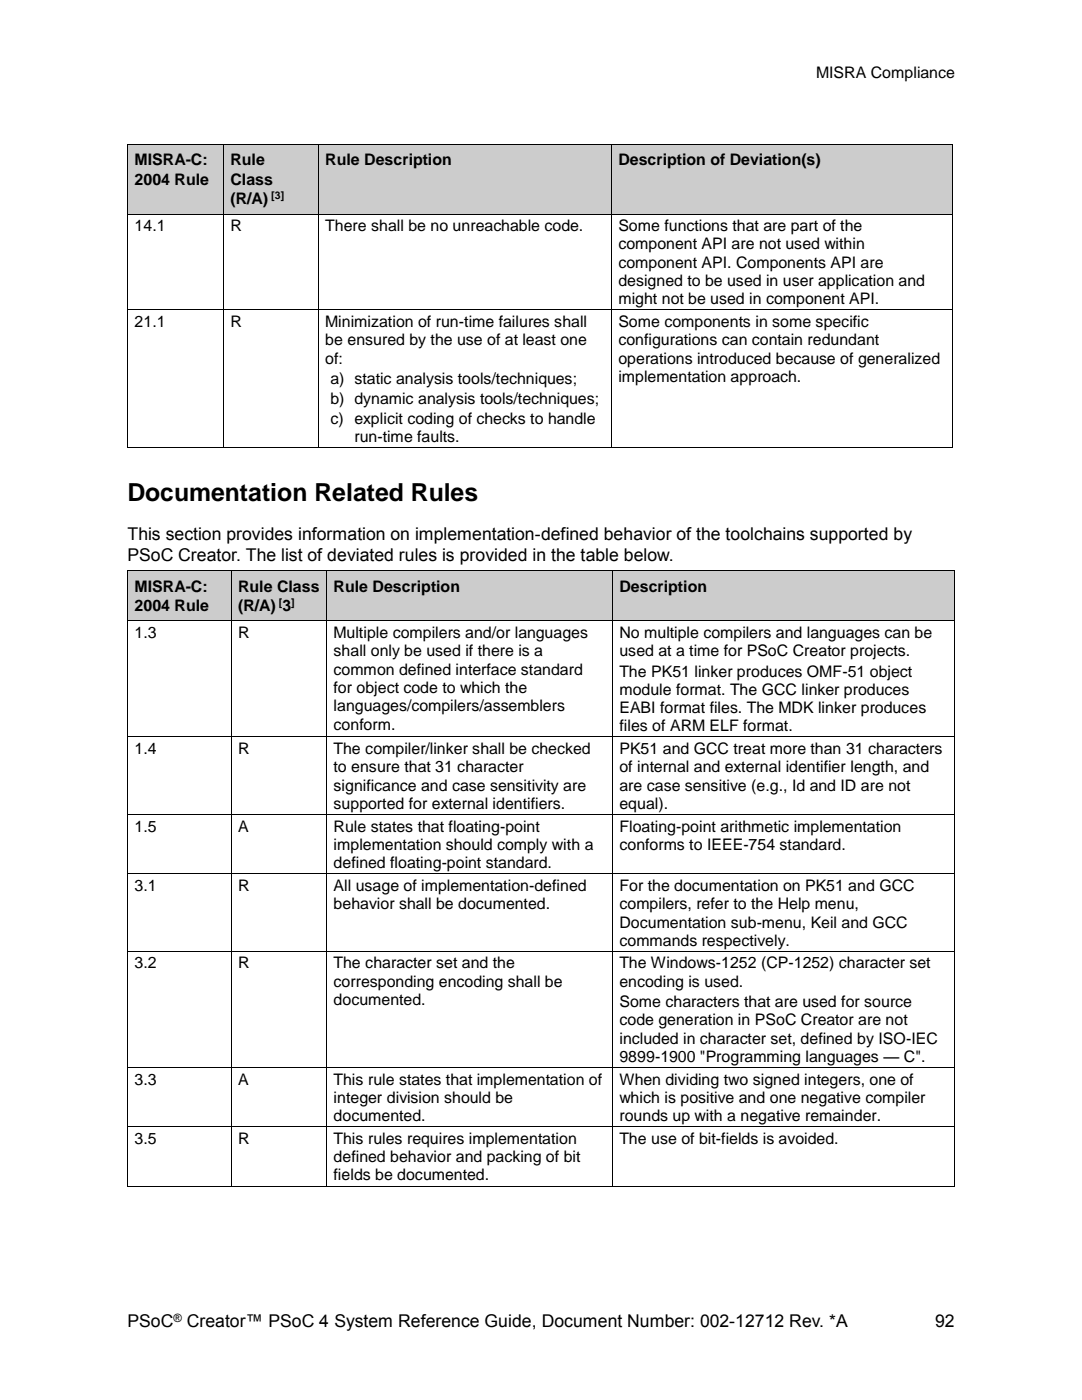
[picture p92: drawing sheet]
<svg xmlns="http://www.w3.org/2000/svg" width="216mm" height="279mm" viewBox="0 0 216 279" stroke-linecap="round" stroke-linejoin="round" font-family="sans-serif">
<defs><g id="words">
<text font-size="5" x="25.4" y="100">Documentation Related Rules</text>
<g font-size="3.5">
<text x="25.4" y="107.7">This section provides information on implementation-defined behavior of the toolchains supported by</text>
<text x="25.4" y="112">PSoC Creator. The list of deviated rules is provided in the table below.</text>
<text x="25.4" y="264.9">PSoC</text>
<text x="37.3" y="264.9">Creator™ PSoC 4 System Reference Guide, Document Number: 002-12712 Rev. *A</text>
<text x="186.6" y="264.9">92</text>
</g>
<g font-size="3.2">
<text x="162.8" y="15.7">MISRA Compliance</text>
<text x="26.8" y="33">MISRA-C:</text>
<text x="46" y="33">Rule</text>
<text x="64.9" y="33">Rule Description</text>
<text x="123.4" y="33">Description of Deviation(s)</text>
<text x="26.8" y="36.9">2004 Rule</text>
<text x="46" y="36.9">Class</text>
<text x="46" y="40.8">(R/A)</text>
<text x="26.8" y="46.1">14.1</text>
<text x="46" y="46.1">R</text>
<text x="64.9" y="46.1">There shall be no unreachable code.</text>
<text x="123.4" y="46.1">Some functions that are part of the</text>
<text x="123.4" y="49.8">component API are not used within</text>
<text x="123.4" y="53.4">component API. Components API are</text>
<text x="123.4" y="57.1">designed to be used in user application and</text>
<text x="26.8" y="65.2">21.1</text>
<text x="46" y="65.2">R</text>
<text x="64.9" y="65.2">Minimization of run-time failures shall</text>
<text x="123.4" y="60.8">might not be used in component API.</text>
<text x="123.4" y="65.2">Some components in some specific</text>
<text x="64.9" y="68.9">be ensured by the use of at least one</text>
<text x="123.4" y="68.9">configurations can contain redundant</text>
<text x="64.9" y="72.6">of:</text>
<text x="65.9" y="76.6">a) static analysis tools/techniques;</text>
<text x="123.4" y="72.6">operations introduced because of generalized</text>
<text x="123.4" y="76.2">implementation approach.</text>
<text x="65.9" y="80.6">b) dynamic analysis tools/techniques;</text>
<text x="65.9" y="84.6">c) explicit coding of checks to handle</text>
<text x="70.7" y="88.2">run-time faults.</text>
<text x="26.8" y="118.1">MISRA-C:</text>
<text x="47.5" y="118.1">Rule Class</text>
<text x="66.6" y="118.1">Rule Description</text>
<text x="123.6" y="118.1">Description</text>
<text x="26.8" y="122">2004 Rule</text>
<text x="47.5" y="122">(R/A) 3</text>
<text x="26.8" y="127.3">1.3</text>
<text x="47.5" y="127.3">R</text>
<text x="66.6" y="127.3">Multiple compilers and/or languages</text>
<text x="66.6" y="131">shall only be used if there is a</text>
<text x="123.6" y="127.3">No multiple compilers and languages can be</text>
<text x="123.6" y="131">used at a time for PSoC Creator projects.</text>
<text x="66.6" y="134.6">common defined interface standard</text>
<text x="123.6" y="135">The PK51 linker produces OMF-51 object</text>
<text x="66.6" y="138.3">for object code to which the</text>
<text x="66.6" y="142">languages/compilers/assemblers</text>
<text x="123.6" y="138.7">module format. The GCC linker produces</text>
<text x="123.6" y="142.3">EABI format files. The MDK linker produces</text>
<text x="66.6" y="145.6">conform.</text>
<text x="123.6" y="145.9">files of ARM ELF format.</text>
<text x="26.8" y="150.5">1.4</text>
<text x="47.5" y="150.5">R</text>
<text x="66.6" y="150.5">The compiler/linker shall be checked</text>
<text x="66.6" y="154.2">to ensure that 31 character</text>
<text x="123.6" y="150.5">PK51 and GCC treat more than 31 characters</text>
<text x="123.6" y="154.2">of internal and external identifier length, and</text>
<text x="66.6" y="157.8">significance and case sensitivity are</text>
<text x="66.6" y="161.4">supported for external identifiers.</text>
<text x="123.6" y="157.8">are case sensitive (e.g., Id and ID are not</text>
<text x="123.6" y="161.4">equal).</text>
<text x="26.8" y="166">1.5</text>
<text x="47.5" y="166">A</text>
<text x="66.6" y="166">Rule states that floating-point</text>
<text x="123.6" y="166">Floating-point arithmetic implementation</text>
<text x="66.6" y="169.6">implementation should comply with a</text>
<text x="66.6" y="173.3">defined floating-point standard.</text>
<text x="123.6" y="169.6">conforms to IEEE-754 standard.</text>
<text x="26.8" y="177.8">3.1</text>
<text x="47.5" y="177.8">R</text>
<text x="66.6" y="177.8">All usage of implementation-defined</text>
<text x="123.6" y="177.8">For the documentation on PK51 and GCC</text>
<text x="66.6" y="181.5">behavior shall be documented.</text>
<text x="123.6" y="181.5">compilers, refer to the Help menu,</text>
<text x="123.6" y="185.1">Documentation sub-menu, Keil and GCC</text>
<text x="123.6" y="188.8">commands respectively.</text>
<text x="26.8" y="193.3">3.2</text>
<text x="47.5" y="193.3">R</text>
<text x="66.6" y="193.3">The character set and the</text>
<text x="66.6" y="197">corresponding encoding shall be</text>
<text x="123.6" y="193.3">The Windows-1252 (CP-1252) character set</text>
<text x="123.6" y="197">encoding is used.</text>
<text x="66.6" y="200.6">documented.</text>
<text x="123.6" y="200.9">Some characters that are used for source</text>
<text x="123.6" y="204.6">code generation in PSoC Creator are not</text>
<text x="123.6" y="208.3">included in character set, defined by ISO-IEC</text>
<text x="123.6" y="211.9">9899-1900 &quot;Programming languages — C&quot;.</text>
<text x="26.8" y="216.4">3.3</text>
<text x="47.5" y="216.4">A</text>
<text x="66.6" y="216.4">This rule states that implementation of</text>
<text x="66.6" y="220.1">integer division should be</text>
<text x="123.6" y="216.4">When dividing two signed integers, one of</text>
<text x="123.6" y="220.1">which is positive and one negative compiler</text>
<text x="66.6" y="223.8">documented.</text>
<text x="123.6" y="223.8">rounds up with a negative remainder.</text>
<text x="26.8" y="228.3">3.5</text>
<text x="47.5" y="228.3">R</text>
<text x="66.6" y="228.3">This rules requires implementation</text>
<text x="66.6" y="231.9">defined behavior and packing of bit</text>
<text x="123.6" y="228.3">The use of bit-fields is avoided.</text>
<text x="66.6" y="235.6">fields be documented.</text>
</g>
<text font-size="2.3" x="34.6" y="263.8">®</text>
<g font-size="2.1">
<text x="54.1" y="39.7">[3]</text>
<text x="55.6" y="121">[</text>
<text x="58.1" y="121">]</text>
</g>
</g></defs>
<g fill="#ccc">
<path d="M25.6 28.9h18.9v13.7h-18.9z" fill-rule="evenodd"/>
<path d="M25.6 28.9h18.9v4.9h-18.9z" fill-rule="evenodd"/>
<path d="M25.6 33.8h18.9v4.9h-18.9z" fill-rule="evenodd"/>
<path d="M44.7 28.9h18.7v13.7h-18.7z" fill-rule="evenodd"/>
<path d="M44.7 28.9h18.7v4.9h-18.7z" fill-rule="evenodd"/>
<path d="M44.7 33.8h18.7v3.9h-18.7z" fill-rule="evenodd"/>
<path d="M44.7 37.7h18.7v4.9h-18.7z" fill-rule="evenodd"/>
<path d="M63.6 28.9h58.3v13.7h-58.3z" fill-rule="evenodd"/>
<path d="M63.6 28.9h58.3v6h-58.3z" fill-rule="evenodd"/>
<path d="M122.1 28.9h67.8v13.7h-67.8z" fill-rule="evenodd"/>
<path d="M122.1 28.9h67.8v6h-67.8z" fill-rule="evenodd"/>
</g>
<g fill="#000">
<path d="M25.4 28.7h.2v.2h-.2z" fill-rule="evenodd"/>
<path d="M25.4 28.7h.2v.2h-.2z" fill-rule="evenodd"/>
<path d="M44.5 28.7h.2v.2h-.2z" fill-rule="evenodd"/>
<path d="M63.4 28.7h.2v.2h-.2z" fill-rule="evenodd"/>
<path d="M121.9 28.7h.2v.2h-.2z" fill-rule="evenodd"/>
<path d="M189.9 28.7h.2v.2h-.2z" fill-rule="evenodd"/>
<path d="M189.9 28.7h.2v.2h-.2z" fill-rule="evenodd"/>
<path d="M25.4 42.6h.2v.2h-.2z" fill-rule="evenodd"/>
<path d="M44.5 42.6h.2v.2h-.2z" fill-rule="evenodd"/>
<path d="M63.4 42.6h.2v.2h-.2z" fill-rule="evenodd"/>
<path d="M121.9 42.6h.2v.2h-.2z" fill-rule="evenodd"/>
<path d="M189.9 42.6h.2v.2h-.2z" fill-rule="evenodd"/>
<path d="M25.4 61.8h.2v.1h-.2z" fill-rule="evenodd"/>
<path d="M44.5 61.8h.2v.1h-.2z" fill-rule="evenodd"/>
<path d="M63.4 61.8h.2v.1h-.2z" fill-rule="evenodd"/>
<path d="M121.9 61.8h.2v.1h-.2z" fill-rule="evenodd"/>
<path d="M189.9 61.8h.2v.1h-.2z" fill-rule="evenodd"/>
<path d="M25.4 89.3h.2v.2h-.2z" fill-rule="evenodd"/>
<path d="M25.4 89.3h.2v.2h-.2z" fill-rule="evenodd"/>
<path d="M44.5 89.3h.2v.2h-.2z" fill-rule="evenodd"/>
<path d="M63.4 89.3h.2v.2h-.2z" fill-rule="evenodd"/>
<path d="M121.9 89.3h.2v.2h-.2z" fill-rule="evenodd"/>
<path d="M189.9 89.3h.2v.2h-.2z" fill-rule="evenodd"/>
<path d="M189.9 89.3h.2v.2h-.2z" fill-rule="evenodd"/>
</g>
<g fill="none" stroke="#000" stroke-width=".2">
<path d="M25.5 28.9v13.7M25.6 28.8h18.9M44.6 28.9v13.7M44.7 28.8h18.7M63.5 28.9v13.7M63.6 28.8h58.3M122 28.9v13.7M122.1 28.8h67.8M190 28.9v13.7M25.5 42.8v19M25.6 42.7h18.9M44.6 42.8v19"/>
<path d="M44.7 42.7h18.7M63.5 42.8v19M63.6 42.7h58.3M122 42.8v19M122.1 42.7h67.8M190 42.8v19M25.5 61.9v27.4M25.6 61.9h18.9M44.6 61.9v27.4M44.7 61.9h18.7M63.5 61.9v27.4M63.6 61.9h58.3"/>
<path d="M122 61.9v27.4M122.1 61.9h67.8M190 61.9v27.4M25.6 89.4h18.9M44.7 89.4h18.7M63.6 89.4h58.3M122.1 89.4h67.8"/>
</g>
<g fill="#ccc">
<path d="M25.6 114h20.5v9.8h-20.5z" fill-rule="evenodd"/>
<path d="M25.6 114h20.5v4.9h-20.5z" fill-rule="evenodd"/>
<path d="M25.6 118.9h20.5v4.9h-20.5z" fill-rule="evenodd"/>
<path d="M46.2 114h18.9v9.8h-18.9z" fill-rule="evenodd"/>
<path d="M46.2 114h18.9v4.9h-18.9z" fill-rule="evenodd"/>
<path d="M46.2 118.9h18.9v4.9h-18.9z" fill-rule="evenodd"/>
<path d="M65.3 114h56.9v9.8h-56.9z" fill-rule="evenodd"/>
<path d="M65.3 114h56.9v6h-56.9z" fill-rule="evenodd"/>
<path d="M122.3 114h68.1v9.8h-68.1z" fill-rule="evenodd"/>
<path d="M122.3 114h68.1v6h-68.1z" fill-rule="evenodd"/>
</g>
<g fill="#000">
<path d="M25.4 113.8h.2v.2h-.2z" fill-rule="evenodd"/>
<path d="M25.4 113.8h.2v.2h-.2z" fill-rule="evenodd"/>
<path d="M46.1 113.8h.1v.2h-.1z" fill-rule="evenodd"/>
<path d="M65.1 113.8h.2v.2h-.2z" fill-rule="evenodd"/>
<path d="M122.2 113.8h.1v.2h-.1z" fill-rule="evenodd"/>
<path d="M190.4 113.8h.1v.2h-.1z" fill-rule="evenodd"/>
<path d="M190.4 113.8h.1v.2h-.1z" fill-rule="evenodd"/>
<path d="M25.4 123.8h.2v.2h-.2z" fill-rule="evenodd"/>
<path d="M46.1 123.8h.1v.2h-.1z" fill-rule="evenodd"/>
<path d="M65.1 123.8h.2v.2h-.2z" fill-rule="evenodd"/>
<path d="M122.2 123.8h.1v.2h-.1z" fill-rule="evenodd"/>
<path d="M190.4 123.8h.1v.2h-.1z" fill-rule="evenodd"/>
<path d="M25.4 147h.2v.2h-.2z" fill-rule="evenodd"/>
<path d="M46.1 147h.1v.2h-.1z" fill-rule="evenodd"/>
<path d="M65.1 147h.2v.2h-.2z" fill-rule="evenodd"/>
<path d="M122.2 147h.1v.2h-.1z" fill-rule="evenodd"/>
<path d="M190.4 147h.1v.2h-.1z" fill-rule="evenodd"/>
<path d="M25.4 162.5h.2v.2h-.2z" fill-rule="evenodd"/>
<path d="M25.4 174.3h.2v.2h-.2z" fill-rule="evenodd"/>
<path d="M46.1 162.5h.1v.2h-.1z" fill-rule="evenodd"/>
<path d="M46.1 174.3h.1v.2h-.1z" fill-rule="evenodd"/>
<path d="M65.1 162.5h.2v.2h-.2z" fill-rule="evenodd"/>
<path d="M65.1 174.3h.2v.2h-.2z" fill-rule="evenodd"/>
<path d="M122.2 162.5h.1v.2h-.1z" fill-rule="evenodd"/>
<path d="M122.2 174.3h.1v.2h-.1z" fill-rule="evenodd"/>
<path d="M190.4 162.5h.1v.2h-.1z" fill-rule="evenodd"/>
<path d="M190.4 174.3h.1v.2h-.1z" fill-rule="evenodd"/>
<path d="M25.4 189.8h.2v.2h-.2z" fill-rule="evenodd"/>
<path d="M46.1 189.8h.1v.2h-.1z" fill-rule="evenodd"/>
<path d="M65.1 189.8h.2v.2h-.2z" fill-rule="evenodd"/>
<path d="M122.2 189.8h.1v.2h-.1z" fill-rule="evenodd"/>
<path d="M190.4 189.8h.1v.2h-.1z" fill-rule="evenodd"/>
<path d="M25.4 213h.2v.1h-.2z" fill-rule="evenodd"/>
<path d="M46.1 213h.1v.1h-.1z" fill-rule="evenodd"/>
<path d="M65.1 213h.2v.1h-.2z" fill-rule="evenodd"/>
<path d="M122.2 213h.1v.1h-.1z" fill-rule="evenodd"/>
<path d="M190.4 213h.1v.1h-.1z" fill-rule="evenodd"/>
<path d="M25.4 224.8h.2v.2h-.2z" fill-rule="evenodd"/>
<path d="M25.4 236.6h.2v.2h-.2z" fill-rule="evenodd"/>
<path d="M25.4 236.6h.2v.2h-.2z" fill-rule="evenodd"/>
<path d="M46.1 224.8h.1v.2h-.1z" fill-rule="evenodd"/>
<path d="M46.1 236.6h.1v.2h-.1z" fill-rule="evenodd"/>
<path d="M65.1 224.8h.2v.2h-.2z" fill-rule="evenodd"/>
<path d="M65.1 236.6h.2v.2h-.2z" fill-rule="evenodd"/>
<path d="M122.2 224.8h.1v.2h-.1z" fill-rule="evenodd"/>
<path d="M122.2 236.6h.1v.2h-.1z" fill-rule="evenodd"/>
<path d="M190.4 224.8h.1v.2h-.1z" fill-rule="evenodd"/>
<path d="M190.4 236.6h.1v.2h-.1z" fill-rule="evenodd"/>
<path d="M190.4 236.6h.1v.2h-.1z" fill-rule="evenodd"/>
</g>
<g fill="none" stroke="#000" stroke-width=".2">
<path d="M25.5 114v9.8M25.6 113.9h20.5M46.2 114v9.8M46.2 113.9h18.9M65.2 114v9.8M65.3 113.9h56.9M122.2 114v9.8M122.3 113.9h68.1M190.5 114v9.8M25.5 124v23M25.6 123.9h20.5M46.2 124v23"/>
<path d="M46.2 123.9h18.9M65.2 124v23M65.3 123.9h56.9M122.2 124v23M122.3 123.9h68.1M190.5 124v23M25.5 147.2v15.3M25.6 147.1h20.5M46.2 147.2v15.3M46.2 147.1h18.9M65.2 147.2v15.3M65.3 147.1h56.9"/>
<path d="M122.2 147.2v15.3M122.3 147.1h68.1M190.5 147.2v15.3M25.5 162.7v11.6M25.5 174.5v15.3M25.6 162.6h20.5M25.6 174.4h20.5M46.2 162.7v11.6M46.2 174.5v15.3M46.2 162.6h18.9M46.2 174.4h18.9M65.2 162.7v11.6"/>
<path d="M65.2 174.5v15.3M65.3 162.6h56.9M65.3 174.4h56.9M122.2 162.7v11.6M122.2 174.5v15.3M122.3 162.6h68.1M122.3 174.4h68.1M190.5 162.7v11.6M190.5 174.5v15.3M25.5 190v23M25.6 189.9h20.5M46.2 190v23"/>
<path d="M46.2 189.9h18.9M65.2 190v23M65.3 189.9h56.9M122.2 190v23M122.3 189.9h68.1M190.5 190v23M25.5 213.1v11.7M25.6 213h20.5M46.2 213.1v11.7M46.2 213h18.9M65.2 213.1v11.7M65.3 213h56.9"/>
<path d="M122.2 213.1v11.7M122.3 213h68.1M190.5 213.1v11.7M25.5 225v11.6M25.6 224.9h20.5M25.6 236.7h20.5M46.2 225v11.6M46.2 224.9h18.9M46.2 236.7h18.9M65.2 225v11.6M65.3 224.9h56.9M65.3 236.7h56.9"/>
<path d="M122.2 225v11.6M122.3 224.9h68.1M122.3 236.7h68.1M190.5 225v11.6"/>
</g>
<use href="#words"/>
</svg>
